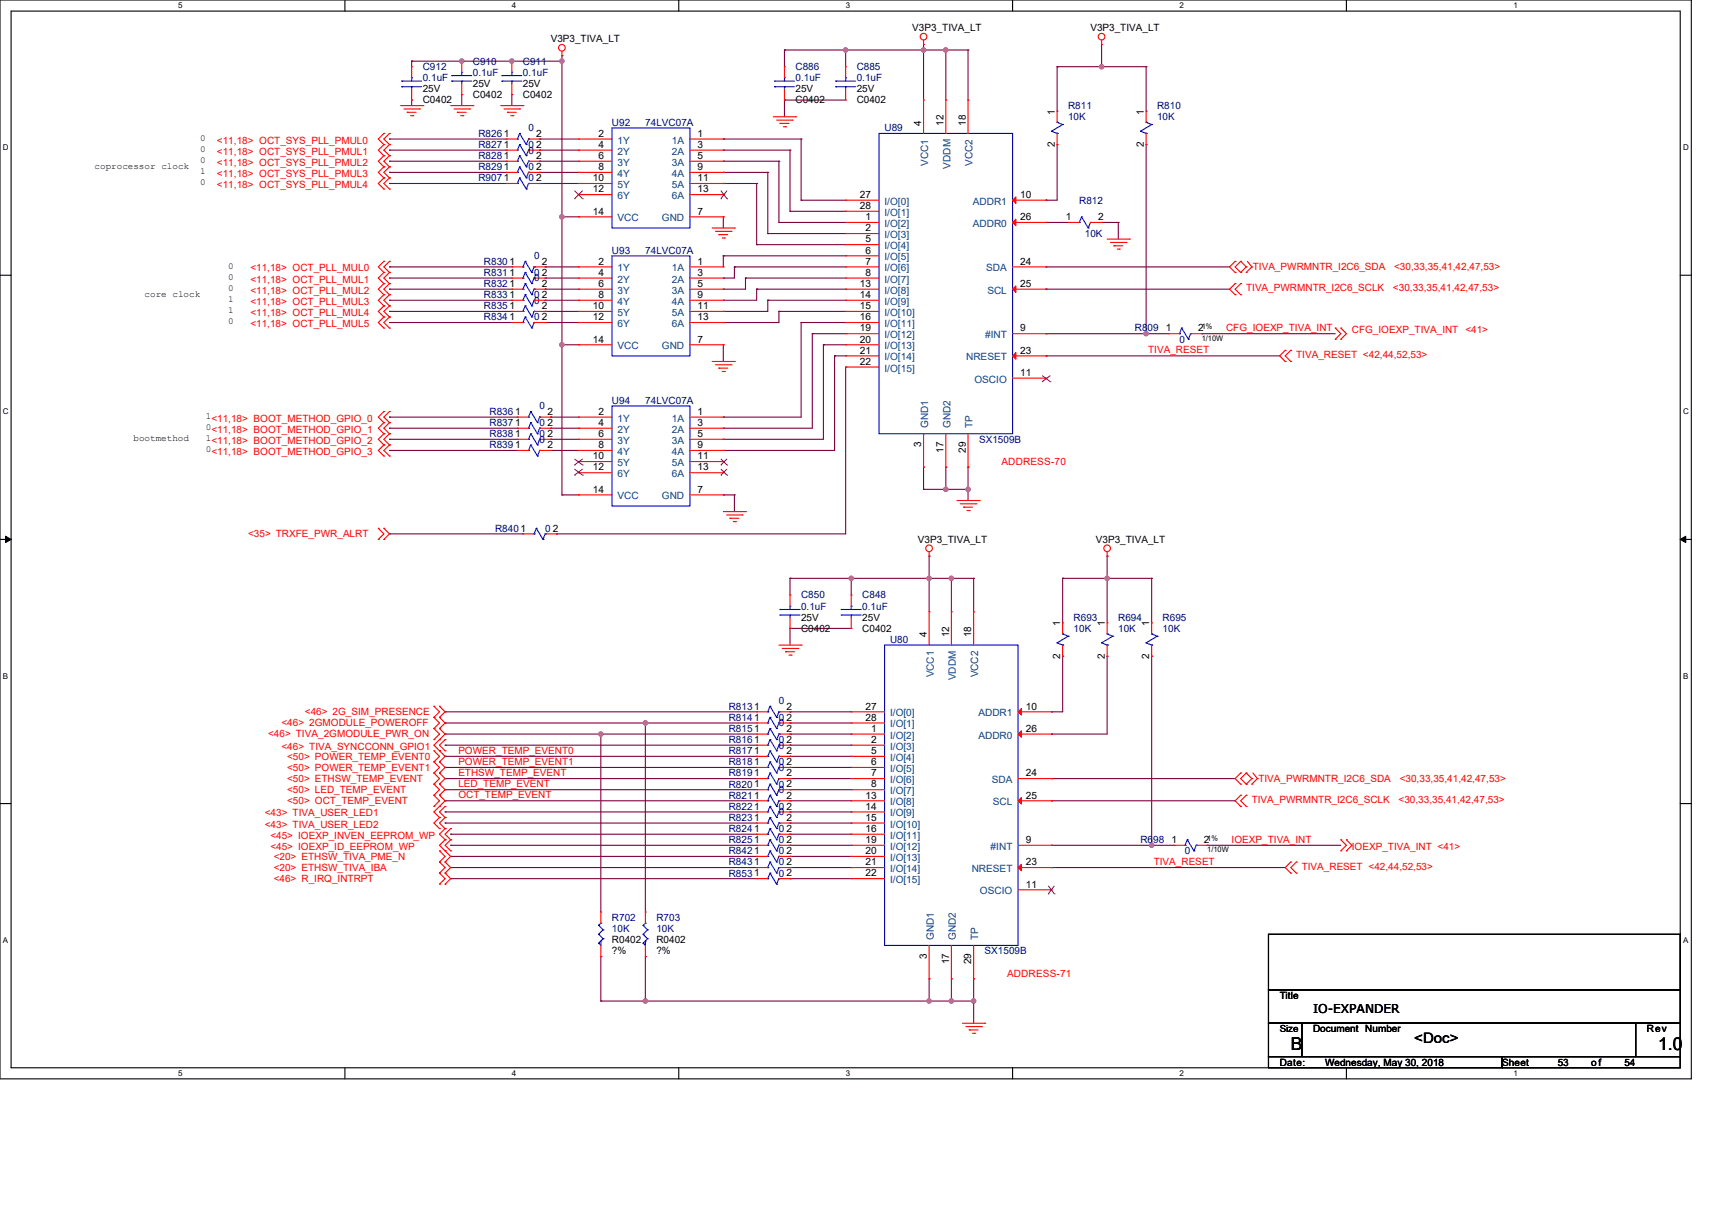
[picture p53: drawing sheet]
<svg xmlns="http://www.w3.org/2000/svg" width="297mm" height="210mm" viewBox="0 0 297 210" stroke-linecap="round" stroke-linejoin="round" font-family="sans-serif">
<defs><g id="words">
<g font-size="3.1">
<text x="223.9" y="182.3">B</text>
<text x="287.6" y="182.3">1.0</text>
</g>
<text font-size="2.5" x="245.3" y="181">&lt;Doc&gt;</text>
<text font-size="2.1" x="227.8" y="175.9">IO-EXPANDER</text>
<g font-size="1.8">
<text x="159.8" y="21.8" transform="rotate(-90 159.8 21.8)">4</text>
<text x="163.7" y="21.8" transform="rotate(-90 163.7 21.8)">12</text>
<text x="167.5" y="21.8" transform="rotate(-90 167.5 21.8)">18</text>
<text x="183" y="19.9" transform="rotate(-90 183 19.9)">1</text>
<text x="198.4" y="19.9" transform="rotate(-90 198.4 19.9)">1</text>
<text x="183" y="25.5" transform="rotate(-90 183 25.5)">2</text>
<text x="198.4" y="25.5" transform="rotate(-90 198.4 25.5)">2</text>
<text x="159.8" y="77.6" transform="rotate(-90 159.8 77.6)">3</text>
<text x="163.7" y="78.6" transform="rotate(-90 163.7 78.6)">17</text>
<text x="167.5" y="78.6" transform="rotate(-90 167.5 78.6)">29</text>
<text x="160.8" y="110.6" transform="rotate(-90 160.8 110.6)">4</text>
<text x="164.6" y="110.6" transform="rotate(-90 164.6 110.6)">12</text>
<text x="168.5" y="110.6" transform="rotate(-90 168.5 110.6)">18</text>
<text x="183.9" y="108.7" transform="rotate(-90 183.9 108.7)">1</text>
<text x="191.7" y="108.7" transform="rotate(-90 191.7 108.7)">1</text>
<text x="199.4" y="108.7" transform="rotate(-90 199.4 108.7)">1</text>
<text x="183.9" y="114.3" transform="rotate(-90 183.9 114.3)">2</text>
<text x="191.7" y="114.3" transform="rotate(-90 191.7 114.3)">2</text>
<text x="199.4" y="114.3" transform="rotate(-90 199.4 114.3)">2</text>
<text x="160.8" y="166.4" transform="rotate(-90 160.8 166.4)">3</text>
<text x="164.6" y="167.4" transform="rotate(-90 164.6 167.4)">17</text>
<text x="168.5" y="167.4" transform="rotate(-90 168.5 167.4)">29</text>
</g>
<g font-size="1.8" fill="#004080">
<text x="161" y="28.8" transform="rotate(-90 161 28.8)">VCC1</text>
<text x="164.9" y="29.3" transform="rotate(-90 164.9 29.3)">VDDM</text>
<text x="168.7" y="28.8" transform="rotate(-90 168.7 28.8)">VCC2</text>
<text x="161" y="74.3" transform="rotate(-90 161 74.3)">GND1</text>
<text x="164.9" y="74.3" transform="rotate(-90 164.9 74.3)">GND2</text>
<text x="168.7" y="74.3" transform="rotate(-90 168.7 74.3)">TP</text>
<text x="162" y="117.6" transform="rotate(-90 162 117.6)">VCC1</text>
<text x="165.8" y="118.1" transform="rotate(-90 165.8 118.1)">VDDM</text>
<text x="169.7" y="117.6" transform="rotate(-90 169.7 117.6)">VCC2</text>
<text x="162" y="163.1" transform="rotate(-90 162 163.1)">GND1</text>
<text x="165.8" y="163.1" transform="rotate(-90 165.8 163.1)">GND2</text>
<text x="169.7" y="163.1" transform="rotate(-90 169.7 163.1)">TP</text>
</g>
<g font-size="1.7">
<text x="158.3" y="5.4">V3P3_TIVA_LT</text>
<text x="189.2" y="5.4">V3P3_TIVA_LT</text>
<text x="95.5" y="7.3">V3P3_TIVA_LT</text>
<text x="73.3" y="16">25V</text>
<text x="73.3" y="18">C0402</text>
<text x="82" y="15.1">25V</text>
<text x="82" y="17">C0402</text>
<text x="90.7" y="15.1">25V</text>
<text x="90.7" y="17">C0402</text>
<text x="138" y="16">25V</text>
<text x="138" y="18">C0402</text>
<text x="148.6" y="16">25V</text>
<text x="148.6" y="18">C0402</text>
<text x="93" y="23.7">2</text>
<text x="103.8" y="23.7">2</text>
<text x="121" y="23.7">1</text>
<text x="93" y="25.7">2</text>
<text x="93" y="27.6">2</text>
<text x="93" y="29.5">2</text>
<text x="103.8" y="25.7">4</text>
<text x="103.8" y="27.6">6</text>
<text x="103.8" y="29.5">8</text>
<text x="121" y="25.7">3</text>
<text x="121" y="27.6">5</text>
<text x="121" y="29.5">9</text>
<text x="93" y="31.5">2</text>
<text x="102.9" y="31.5">10</text>
<text x="102.9" y="33.4">12</text>
<text x="121" y="31.5">11</text>
<text x="121" y="33.4">13</text>
<text x="149.2" y="34.4">27</text>
<text x="177" y="34.4">10</text>
<text x="102.9" y="37.2">14</text>
<text x="121" y="37.2">7</text>
<text x="149.2" y="36.3">28</text>
<text x="150.2" y="38.2">1</text>
<text x="150.2" y="40.1">2</text>
<text x="177" y="38.2">26</text>
<text x="184.9" y="38.2">1</text>
<text x="190.5" y="38.2">2</text>
<text x="94" y="45.9">2</text>
<text x="94" y="47.9">2</text>
<text x="103.8" y="45.9">2</text>
<text x="103.8" y="47.9">4</text>
<text x="121" y="45.9">1</text>
<text x="121" y="47.9">3</text>
<text x="150.2" y="42.1">5</text>
<text x="150.2" y="44">6</text>
<text x="150.2" y="45.9">7</text>
<text x="150.2" y="47.9">8</text>
<text x="177" y="45.9">24</text>
<text x="94" y="53.7">2</text>
<text x="94" y="49.8">2</text>
<text x="94" y="51.7">2</text>
<text x="102.9" y="53.7">10</text>
<text x="103.8" y="49.8">6</text>
<text x="103.8" y="51.7">8</text>
<text x="121" y="49.8">5</text>
<text x="121" y="51.7">9</text>
<text x="121" y="53.7">11</text>
<text x="149.2" y="49.8">13</text>
<text x="149.2" y="51.7">14</text>
<text x="149.2" y="53.7">15</text>
<text x="177" y="49.8">25</text>
<text x="94" y="55.6">2</text>
<text x="102.9" y="55.6">12</text>
<text x="102.9" y="59.4">14</text>
<text x="121" y="59.4">7</text>
<text x="121" y="55.6">13</text>
<text x="149.2" y="55.6">16</text>
<text x="149.2" y="57.5">19</text>
<text x="149.2" y="59.4">20</text>
<text x="177" y="57.5">9</text>
<text x="202.3" y="57.5">1</text>
<text x="207.9" y="57.5">2</text>
<text x="149.2" y="61.4">21</text>
<text x="149.2" y="63.3">22</text>
<text x="177" y="65.2">11</text>
<text x="177" y="61.4">23</text>
<text x="89.4" y="72">1</text>
<text x="95" y="72">2</text>
<text x="103.8" y="72">2</text>
<text x="121" y="72">1</text>
<text x="89.4" y="73.9">1</text>
<text x="89.4" y="75.9">1</text>
<text x="89.4" y="77.8">1</text>
<text x="95" y="73.9">2</text>
<text x="95" y="75.9">2</text>
<text x="95" y="77.8">2</text>
<text x="103.8" y="73.9">4</text>
<text x="103.8" y="75.9">6</text>
<text x="103.8" y="77.8">8</text>
<text x="121" y="73.9">3</text>
<text x="121" y="75.9">5</text>
<text x="121" y="77.8">9</text>
<text x="102.9" y="79.7">10</text>
<text x="102.9" y="81.7">12</text>
<text x="121" y="79.7">11</text>
<text x="121" y="81.7">13</text>
<text x="102.9" y="85.5">14</text>
<text x="121" y="85.5">7</text>
<text x="90.3" y="92.3">1</text>
<text x="95.9" y="92.3">2</text>
<text x="159.2" y="94.2">V3P3_TIVA_LT</text>
<text x="190.1" y="94.2">V3P3_TIVA_LT</text>
<text x="139" y="107.7">25V</text>
<text x="149.6" y="107.7">25V</text>
<text x="139" y="109.7">C0402</text>
<text x="149.6" y="109.7">C0402</text>
<text x="136.5" y="123.1">2</text>
<text x="136.5" y="125.1">2</text>
<text x="150.1" y="123.1">27</text>
<text x="150.1" y="125.1">28</text>
<text x="178" y="123.1">10</text>
<text x="136.5" y="127">2</text>
<text x="136.5" y="128.9">2</text>
<text x="136.5" y="130.9">2</text>
<text x="151.1" y="127">1</text>
<text x="151.1" y="128.9">2</text>
<text x="151.1" y="130.9">5</text>
<text x="178" y="127">26</text>
<text x="136.5" y="132.8">2</text>
<text x="136.5" y="134.7">2</text>
<text x="136.5" y="136.7">2</text>
<text x="151.1" y="132.8">6</text>
<text x="151.1" y="134.7">7</text>
<text x="151.1" y="136.7">8</text>
<text x="178" y="134.7">24</text>
<text x="136.5" y="138.6">2</text>
<text x="136.5" y="140.5">2</text>
<text x="136.5" y="142.5">2</text>
<text x="150.1" y="138.6">13</text>
<text x="150.1" y="140.5">14</text>
<text x="150.1" y="142.5">15</text>
<text x="178" y="138.6">25</text>
<text x="136.5" y="148.2">2</text>
<text x="136.5" y="144.4">2</text>
<text x="136.5" y="146.3">2</text>
<text x="150.1" y="144.4">16</text>
<text x="150.1" y="146.3">19</text>
<text x="150.1" y="148.2">20</text>
<text x="178" y="146.3">9</text>
<text x="203.2" y="146.3">1</text>
<text x="208.9" y="146.3">2</text>
<text x="136.5" y="150.2">2</text>
<text x="136.5" y="152.1">2</text>
<text x="150.1" y="150.2">21</text>
<text x="150.1" y="152.1">22</text>
<text x="178" y="154">11</text>
<text x="178" y="150.2">23</text>
<text x="106.2" y="163.7">R0402</text>
<text x="106.2" y="165.6">?%</text>
<text x="113.9" y="163.7">R0402</text>
<text x="113.9" y="165.6">?%</text>
<text x="222" y="173.4">Title</text>
<text x="222" y="179.1">Size</text>
<text x="227.8" y="179.1">Document Number</text>
<text x="285.7" y="179.1">Rev</text>
<text x="222" y="184.9">Date:</text>
<text x="229.9" y="184.9">Wednesday, May 30, 2018</text>
<text x="260.6" y="184.9">Sheet</text>
<text x="270.2" y="184.9">53</text>
<text x="276" y="184.9">of</text>
<text x="281.8" y="184.9">54</text>
</g>
<g font-size="1.7" fill="#000080">
<text x="82" y="11.2">C910</text>
<text x="90.7" y="11.2">C911</text>
<text x="73.3" y="12.2">C912</text>
<text x="73.3" y="14.1">0.1uF</text>
<text x="82" y="13.1">0.1uF</text>
<text x="90.7" y="13.1">0.1uF</text>
<text x="138" y="12.2">C886</text>
<text x="138" y="14.1">0.1uF</text>
<text x="148.6" y="12.2">C885</text>
<text x="148.6" y="14.1">0.1uF</text>
<text x="83" y="23.7">R8261</text>
<text x="91.7" y="22.8">0</text>
<text x="106.2" y="21.8">U92</text>
<text x="112" y="21.8">74LVC07A</text>
<text x="153.4" y="22.8">U89</text>
<text x="185.3" y="18.9">R811</text>
<text x="185.3" y="20.9">10K</text>
<text x="200.7" y="18.9">R810</text>
<text x="200.7" y="20.9">10K</text>
<text x="83" y="25.7">R8271</text>
<text x="83" y="27.6">R8281</text>
<text x="83" y="29.5">R8291</text>
<text x="91.7" y="25.7">0</text>
<text x="91.7" y="26.6">0</text>
<text x="91.7" y="29.5">0</text>
<text x="83" y="31.5">R9071</text>
<text x="91.7" y="31.5">0</text>
<text x="187.2" y="35.3">R812</text>
<text x="188.2" y="41.1">10K</text>
<text x="84" y="46">R8301</text>
<text x="84" y="47.9">R8311</text>
<text x="92.6" y="45">0</text>
<text x="92.6" y="47.9">0</text>
<text x="106.2" y="44">U93</text>
<text x="112" y="44">74LVC07A</text>
<text x="84" y="53.7">R8351</text>
<text x="84" y="49.8">R8321</text>
<text x="84" y="51.7">R8331</text>
<text x="92.6" y="52.7">0</text>
<text x="92.6" y="48.8">0</text>
<text x="92.6" y="51.7">0</text>
<text x="84" y="55.6">R8341</text>
<text x="92.6" y="55.6">0</text>
<text x="196.9" y="57.5">R809</text>
<text x="204.6" y="59.5">0</text>
<text x="93.6" y="71">0</text>
<text x="106.2" y="70.1">U94</text>
<text x="112" y="70.1">74LVC07A</text>
<text x="84.9" y="72">R836</text>
<text x="84.9" y="73.9">R837</text>
<text x="84.9" y="75.9">R838</text>
<text x="84.9" y="77.8">R839</text>
<text x="93.6" y="73.9">0</text>
<text x="93.6" y="75.9">0</text>
<text x="93.6" y="76.8">0</text>
<text x="169.9" y="76.8">SX1509B</text>
<text x="85.9" y="92.3">R840</text>
<text x="94.6" y="92.3">0</text>
<text x="139" y="103.9">C850</text>
<text x="139" y="105.8">0.1uF</text>
<text x="149.6" y="103.9">C848</text>
<text x="149.6" y="105.8">0.1uF</text>
<text x="186.3" y="107.7">R693</text>
<text x="194" y="107.7">R694</text>
<text x="201.7" y="107.7">R695</text>
<text x="154.4" y="111.6">U80</text>
<text x="186.3" y="109.7">10K</text>
<text x="194" y="109.7">10K</text>
<text x="201.7" y="109.7">10K</text>
<text x="126.4" y="123.2">R8131</text>
<text x="126.4" y="125.1">R8141</text>
<text x="135.1" y="122.2">0</text>
<text x="135.1" y="125.1">0</text>
<text x="126.4" y="127">R8151</text>
<text x="126.4" y="129">R8161</text>
<text x="126.4" y="130.9">R8171</text>
<text x="135.1" y="126.1">0</text>
<text x="135.1" y="129">0</text>
<text x="135.1" y="129.9">0</text>
<text x="126.4" y="132.8">R8181</text>
<text x="126.4" y="134.7">R8191</text>
<text x="126.4" y="136.7">R8201</text>
<text x="135.1" y="137.6">0</text>
<text x="135.1" y="132.8">0</text>
<text x="135.1" y="133.8">0</text>
<text x="135.1" y="136.7">0</text>
<text x="126.4" y="138.6">R8211</text>
<text x="126.4" y="140.5">R8221</text>
<text x="126.4" y="142.5">R8231</text>
<text x="135.1" y="140.5">0</text>
<text x="135.1" y="141.5">0</text>
<text x="126.4" y="148.3">R8421</text>
<text x="126.4" y="144.4">R8241</text>
<text x="126.4" y="146.3">R8251</text>
<text x="135.1" y="148.3">0</text>
<text x="135.1" y="144.4">0</text>
<text x="135.1" y="146.3">0</text>
<text x="197.8" y="146.3">R698</text>
<text x="205.6" y="148.3">0</text>
<text x="126.4" y="150.2">R8431</text>
<text x="126.4" y="152.1">R8531</text>
<text x="135.1" y="150.2">0</text>
<text x="135.1" y="152.1">0</text>
<text x="106.2" y="159.8">R702</text>
<text x="106.2" y="161.8">10K</text>
<text x="113.9" y="159.8">R703</text>
<text x="113.9" y="161.8">10K</text>
<text x="170.8" y="165.6">SX1509B</text>
</g>
<g font-size="1.7" fill="#f00">
<text x="37.6" y="24.9">&lt;11,18&gt; OCT_SYS_PLL_PMUL0</text>
<text x="37.6" y="26.8">&lt;11,18&gt; OCT_SYS_PLL_PMUL1</text>
<text x="37.6" y="28.8">&lt;11,18&gt; OCT_SYS_PLL_PMUL2</text>
<text x="37.6" y="30.7">&lt;11,18&gt; OCT_SYS_PLL_PMUL3</text>
<text x="37.6" y="32.6">&lt;11,18&gt; OCT_SYS_PLL_PMUL4</text>
<text x="43.4" y="47.1">&lt;11,18&gt; OCT_PLL_MUL0</text>
<text x="217.3" y="46.9">TIVA_PWRMNTR_I2C6_SDA</text>
<text x="241.8" y="46.9">&lt;30,33,35,41,42,47,53&gt;</text>
<text x="43.4" y="49">&lt;11,18&gt; OCT_PLL_MUL1</text>
<text x="43.4" y="51">&lt;11,18&gt; OCT_PLL_MUL2</text>
<text x="43.4" y="52.9">&lt;11,18&gt; OCT_PLL_MUL3</text>
<text x="216.2" y="50.6">TIVA_PWRMNTR_I2C6_SCLK</text>
<text x="241.7" y="50.6">&lt;30,33,35,41,42,47,53&gt;</text>
<text x="43.4" y="54.8">&lt;11,18&gt; OCT_PLL_MUL4</text>
<text x="43.4" y="56.8">&lt;11,18&gt; OCT_PLL_MUL5</text>
<text x="212.7" y="57.4">CFG_IOEXP_TIVA_INT</text>
<text x="234.5" y="57.7">CFG_IOEXP_TIVA_INT &lt;41&gt;</text>
<text x="199.2" y="61.3">TIVA_RESET</text>
<text x="224.9" y="62.2">TIVA_RESET &lt;42,44,52,53&gt;</text>
<text x="36.7" y="73.2">&lt;11,18&gt; BOOT_METHOD_GPIO_0</text>
<text x="36.7" y="75.1">&lt;11,18&gt; BOOT_METHOD_GPIO_1</text>
<text x="36.7" y="77">&lt;11,18&gt; BOOT_METHOD_GPIO_2</text>
<text x="36.7" y="79">&lt;11,18&gt; BOOT_METHOD_GPIO_3</text>
<text x="173.7" y="80.7">ADDRESS-70</text>
<text x="43" y="93.3">&lt;35&gt; TRXFE_PWR_ALRT</text>
<text x="52.9" y="124.1">&lt;46&gt; 2G_SIM_PRESENCE</text>
<text x="46.5" y="128">&lt;46&gt; TIVA_2GMODULE_PWR_ON</text>
<text x="48.8" y="126.1">&lt;46&gt; 2GMODULE_POWEROFF</text>
<text x="48.8" y="130.1">&lt;46&gt; TIVA_SYNCCONN_GPIO1</text>
<text x="49.8" y="131.9">&lt;50&gt; POWER_TEMP_EVENT0</text>
<text x="79.5" y="130.8">POWER_TEMP_EVENT0</text>
<text x="49.8" y="133.8">&lt;50&gt; POWER_TEMP_EVENT1</text>
<text x="49.8" y="135.7">&lt;50&gt; ETHSW_TEMP_EVENT</text>
<text x="49.8" y="137.6">&lt;50&gt; LED_TEMP_EVENT</text>
<text x="79.5" y="132.7">POWER_TEMP_EVENT1</text>
<text x="79.5" y="134.6">ETHSW_TEMP_EVENT</text>
<text x="79.5" y="136.6">LED_TEMP_EVENT</text>
<text x="218.3" y="135.7">TIVA_PWRMNTR_I2C6_SDA</text>
<text x="242.8" y="135.7">&lt;30,33,35,41,42,47,53&gt;</text>
<text x="45.9" y="141.7">&lt;43&gt; TIVA_USER_LED1</text>
<text x="45.9" y="143.6">&lt;43&gt; TIVA_USER_LED2</text>
<text x="49.8" y="139.6">&lt;50&gt; OCT_TEMP_EVENT</text>
<text x="79.5" y="138.5">OCT_TEMP_EVENT</text>
<text x="217.2" y="139.4">TIVA_PWRMNTR_I2C6_SCLK</text>
<text x="242.6" y="139.4">&lt;30,33,35,41,42,47,53&gt;</text>
<text x="46.9" y="145.6">&lt;45&gt; IOEXP_INVEN_EEPROM_WP</text>
<text x="46.9" y="147.5">&lt;45&gt; IOEXP_ID_EEPROM_WP</text>
<text x="47.5" y="149.2">&lt;20&gt; ETHSW_TIVA_PME_N</text>
<text x="213.7" y="146.2">IOEXP_TIVA_INT</text>
<text x="234.5" y="147.5">IOEXP_TIVA_INT &lt;41&gt;</text>
<text x="47.5" y="151.2">&lt;20&gt; ETHSW_TIVA_IBA</text>
<text x="47.5" y="153.1">&lt;46&gt; R_IRQ_INTRPT</text>
<text x="200.2" y="150.1">TIVA_RESET</text>
<text x="225.8" y="151">TIVA_RESET &lt;42,44,52,53&gt;</text>
<text x="174.7" y="169.5">ADDRESS-71</text>
</g>
<g font-size="1.7" fill="#004080">
<text x="107.1" y="24.9">1Y</text>
<text x="107.1" y="26.8">2Y</text>
<text x="107.1" y="28.8">3Y</text>
<text x="116.6" y="24.9">1A</text>
<text x="116.6" y="26.8">2A</text>
<text x="116.6" y="28.8">3A</text>
<text x="107.1" y="30.7">4Y</text>
<text x="107.1" y="32.6">5Y</text>
<text x="107.1" y="34.6">6Y</text>
<text x="116.6" y="30.7">4A</text>
<text x="116.6" y="32.6">5A</text>
<text x="116.6" y="34.6">6A</text>
<text x="153.4" y="35.5">I/O[0]</text>
<text x="168.8" y="35.5">ADDR1</text>
<text x="107.1" y="38.4">VCC</text>
<text x="114.8" y="38.4">GND</text>
<text x="153.4" y="39.4">I/O[2]</text>
<text x="153.4" y="41.3">I/O[3]</text>
<text x="153.4" y="37.5">I/O[1]</text>
<text x="168.8" y="39.4">ADDR0</text>
<text x="107.1" y="47.1">1Y</text>
<text x="116.6" y="47.1">1A</text>
<text x="153.4" y="43.2">I/O[4]</text>
<text x="153.4" y="45.2">I/O[5]</text>
<text x="153.4" y="47.1">I/O[6]</text>
<text x="171.1" y="47.1">SDA</text>
<text x="107.1" y="49">2Y</text>
<text x="107.1" y="51">3Y</text>
<text x="107.1" y="52.9">4Y</text>
<text x="116.6" y="49">2A</text>
<text x="116.6" y="51">3A</text>
<text x="116.6" y="52.9">4A</text>
<text x="153.4" y="49">I/O[7]</text>
<text x="153.4" y="51">I/O[8]</text>
<text x="153.4" y="52.9">I/O[9]</text>
<text x="171.3" y="51">SCL</text>
<text x="107.1" y="54.8">5Y</text>
<text x="107.1" y="56.8">6Y</text>
<text x="116.6" y="54.8">5A</text>
<text x="116.6" y="56.8">6A</text>
<text x="153.4" y="54.8">I/O[10]</text>
<text x="153.4" y="56.8">I/O[11]</text>
<text x="153.4" y="58.7">I/O[12]</text>
<text x="170.9" y="58.7">#INT</text>
<text x="107.1" y="60.6">VCC</text>
<text x="114.8" y="60.6">GND</text>
<text x="153.4" y="60.6">I/O[13]</text>
<text x="153.4" y="62.5">I/O[14]</text>
<text x="153.4" y="64.5">I/O[15]</text>
<text x="167.6" y="62.5">NRESET</text>
<text x="169" y="66.4">OSCIO</text>
<text x="107.1" y="73.2">1Y</text>
<text x="107.1" y="75.1">2Y</text>
<text x="107.1" y="77">3Y</text>
<text x="116.6" y="73.2">1A</text>
<text x="116.6" y="75.1">2A</text>
<text x="116.6" y="77">3A</text>
<text x="107.1" y="79">4Y</text>
<text x="107.1" y="80.9">5Y</text>
<text x="107.1" y="82.8">6Y</text>
<text x="116.6" y="79">4A</text>
<text x="116.6" y="80.9">5A</text>
<text x="116.6" y="82.8">6A</text>
<text x="107.1" y="86.7">VCC</text>
<text x="114.8" y="86.7">GND</text>
<text x="154.4" y="124.3">I/O[0]</text>
<text x="169.7" y="124.3">ADDR1</text>
<text x="154.4" y="128.2">I/O[2]</text>
<text x="154.4" y="130.1">I/O[3]</text>
<text x="154.4" y="126.3">I/O[1]</text>
<text x="169.7" y="128.2">ADDR0</text>
<text x="154.4" y="132">I/O[4]</text>
<text x="154.4" y="134">I/O[5]</text>
<text x="154.4" y="135.9">I/O[6]</text>
<text x="154.4" y="137.8">I/O[7]</text>
<text x="172.1" y="135.9">SDA</text>
<text x="154.4" y="139.8">I/O[8]</text>
<text x="154.4" y="141.7">I/O[9]</text>
<text x="154.4" y="143.6">I/O[10]</text>
<text x="172.3" y="139.8">SCL</text>
<text x="154.4" y="145.6">I/O[11]</text>
<text x="154.4" y="147.5">I/O[12]</text>
<text x="154.4" y="149.4">I/O[13]</text>
<text x="171.9" y="147.5">#INT</text>
<text x="154.4" y="151.4">I/O[14]</text>
<text x="154.4" y="153.3">I/O[15]</text>
<text x="168.6" y="151.4">NRESET</text>
<text x="170" y="155.2">OSCIO</text>
</g>
<g font-size="1.6">
<text x="16.4" y="29.3">coprocessor clock</text>
<text x="34.7" y="24.4">0</text>
<text x="34.7" y="26.4">0</text>
<text x="34.7" y="28.3">0</text>
<text x="34.7" y="32.2">0</text>
<text x="34.7" y="30.2">1</text>
<text x="39.6" y="46.6">0</text>
<text x="25.1" y="51.5">core clock</text>
<text x="39.6" y="52.4">1</text>
<text x="39.6" y="50.5">0</text>
<text x="39.6" y="48.6">0</text>
<text x="39.6" y="56.3">0</text>
<text x="39.6" y="54.4">1</text>
<text x="23.2" y="76.6">bootmethod</text>
<text x="35.7" y="76.6">1</text>
<text x="35.7" y="74.6">0</text>
<text x="35.7" y="72.7">1</text>
<text x="35.7" y="78.5">0</text>
</g>
<g font-size="1.4">
<text x="30.9" y="1.4">5</text>
<text x="88.8" y="1.4">4</text>
<text x="146.7" y="1.4">3</text>
<text x="204.6" y="1.4">2</text>
<text x="262.6" y="1.4">1</text>
<text x=".5" y="26.1">D</text>
<text x="292" y="26.1">D</text>
<text x=".5" y="71.9">C</text>
<text x="292" y="71.9">C</text>
<text x=".5" y="117.8">B</text>
<text x="292" y="117.8">B</text>
<text x=".5" y="163.6">A</text>
<text x="292" y="163.6">A</text>
<text x="30.9" y="186.7">5</text>
<text x="88.8" y="186.7">4</text>
<text x="146.7" y="186.7">3</text>
<text x="204.6" y="186.7">2</text>
<text x="262.6" y="186.7">1</text>
</g>
<g font-size="1.3">
<text x="208.5" y="57.2">1%</text>
<text x="208.5" y="59.1">1/10W</text>
<text x="209.4" y="146">1%</text>
<text x="209.4" y="147.9">1/10W</text>
</g>
</g></defs>
<path d="M0 0h293.4v187.2h-293.4zM1.9 1.9h289.6v183.4h-289.6z" fill="none" stroke="#000" stroke-width=".19"/>
<g fill="#fff">
<path d="M30.9 .2h.7v1.5h-.7z"/>
<path d="M30.9 185.5h.7v1.5h-.7z"/>
</g>
<path d="M59.8 0v1.9M59.8 185.3v1.9" fill="none" stroke="#000" stroke-width=".19"/>
<g fill="#fff">
<path d="M88.8 .2h.8v1.5h-.8z"/>
<path d="M88.8 185.5h.8v1.5h-.8z"/>
</g>
<path d="M117.8 0v1.9M117.8 185.3v1.9" fill="none" stroke="#000" stroke-width=".19"/>
<g fill="#fff">
<path d="M146.7 .2h.8v1.5h-.8z"/>
<path d="M146.7 185.5h.8v1.5h-.8z"/>
</g>
<path d="M175.7 0v1.9M175.7 185.3v1.9" fill="none" stroke="#000" stroke-width=".19"/>
<g fill="#fff">
<path d="M204.6 .2h.8v1.5h-.8z"/>
<path d="M204.6 185.5h.8v1.5h-.8z"/>
</g>
<path d="M233.6 0v1.9M233.6 185.3v1.9" fill="none" stroke="#000" stroke-width=".19"/>
<g fill="#fff">
<path d="M262.5 .2h.8v1.5h-.8z"/>
<path d="M262.5 185.5h.8v1.5h-.8z"/>
<path d="M.5 24.8h1v1.6h-1z"/>
<path d="M292 24.8h1v1.6h-1z"/>
<path d="M.5 70.7h1v1.5h-1z"/>
<path d="M292 70.7h1v1.5h-1z"/>
</g>
<path d="M0 47.8h1.9M291.5 47.8h1.9" fill="none" stroke="#000" stroke-width=".19"/>
<g fill="#fff">
<path d="M.5 116.5h.9v1.6h-.9z"/>
<path d="M292 116.5h.9v1.6h-.9z"/>
</g>
<path d="M0 93.6h1.9M291.5 93.6h1.9" fill="none" stroke="#000" stroke-width=".19"/>
<path d="M1 93.1l.9 .5-.9 .6zM291.5 93.6l.9-.5v1.1z" fill="#000" stroke="#000" stroke-width=".17"/>
<g fill="#fff">
<path d="M.5 162.4h.9v1.5h-.9z"/>
<path d="M292 162.4h.9v1.5h-.9z"/>
</g>
<path d="M0 139.5h1.9M291.5 139.5h1.9M220.1 162.1h71.4v9.7h-71.4zM220.1 171.8h71.4v5.8h-71.4zM220.1 177.6h5.7v5.8h-5.7zM225.8 177.6h58v5.8h-58zM283.8 177.6h7.7v5.8h-7.7zM220.1 183.4h40.5v1.9h-40.5zM260.6 183.4h30.9v1.9h-30.9z" fill="none" stroke="#000" stroke-width=".19"/>
<g fill="none" stroke="#800040" stroke-width=".19">
<path d="M71.4 10.6h.1M71.4 17.4h.1M71.4 10.6h26.1M71.4 10.6v1M71.4 17.4v.9M80.1 16.4h.1M80.1 10.6h.1M80.1 16.4v1.9M88.8 16.4h.1M88.8 10.6h.1M88.8 16.4v1.9M97.5 9.7h.1"/>
<path d="M97.5 10.6h.1M97.5 9.7v76.2M136.1 8.7h.1M136.1 17.4h.1M136.1 8.7h31.8M136.1 8.7v2.9M136.1 17.4v2.9M136.1 17.4h10.6M146.7 8.7h.1M146.7 8.7v2.9M160.2 7.7h.1M160.2 8.7h.1"/>
<path d="M160.2 7.7v9.7M164.1 8.7h.1M164.1 8.7v8.7M167.9 8.7h.1M167.9 8.7v8.7M183.4 11.6h.1M183.4 11.6v7.7M183.4 11.6h15.4M191.1 7.7h.1M191.1 11.6h.1M191.1 7.7v3.9M198.8 11.6h.1"/>
<path d="M198.8 11.6v7.7M67.6 26.1h.1M67.6 28h.1M67.6 24.1h.1M67.6 29.9h.1M67.6 31.8h.1M67.6 26.1h20.2M67.6 28h20.2M67.6 24.1h20.2M67.6 29.9h20.2M67.6 31.8h20.2M93.6 24.1h.1"/>
<path d="M93.6 28h.1M93.6 26.1h.1M93.6 29.9h.1M93.6 31.8h.1M93.6 26.1h6.8M93.6 28h6.8M93.6 24.1h6.8M93.6 29.9h6.8M93.6 31.8h6.8M97.5 37.6h.1M97.5 37.6h2.9M125.5 24.1h.1"/>
<path d="M125.5 26.1h.1M125.5 28h.1M125.5 29.9h.1M125.5 37.6h.1M125.5 31.8h.1M125.5 26.1h11.6M125.5 28h9.6M125.5 24.1h13.5M125.5 29.9h7.7M125.5 37.6v2M125.5 31.8h5.8M131.3 31.8h.1"/>
<path d="M131.3 31.8v10.7M133.2 29.9h.1M133.2 29.9v10.6M135.1 28h.1M135.1 38.6h.1M135.1 38.6h11.6M135.1 28v10.6M137.1 26.1h.1M137.1 36.7h.1M137.1 26.1v10.6M137.1 36.7h9.6M139 24.1h.1"/>
<path d="M139 34.7h.1M139 34.7h7.7M139 24.1v10.6M181.5 34.7h.1M181.5 38.6h.1M181.5 38.6h3.8M183.4 25.1h.1M183.4 25.1v9.6h-1.9M191.1 38.6h.1M191.1 38.6h2.9M194 38.6h.1M194 38.6v2.9"/>
<path d="M198.8 25.1h.1M198.8 25.1v32.8M67.6 46.3h.1M67.6 48.3h.1M67.6 50.2h.1M67.6 52.1h.1M67.6 54h.1M67.6 56h.1M67.6 50.2h21.2M67.6 46.3h21.2M67.6 48.3h21.2M67.6 52.1h21.2"/>
<path d="M67.6 54h21.2M67.6 56h21.2M94.6 46.3h.1M94.6 50.2h.1M94.6 56h.1M94.6 48.3h.1M94.6 52.1h.1M94.6 54h.1M94.6 50.2h5.8M94.6 46.3h5.8M94.6 48.3h5.8M94.6 52.1h5.8"/>
<path d="M94.6 54h5.8M94.6 56h5.8M97.5 59.8h.1M97.5 59.8h2.9M125.5 44.4h.1M125.5 59.8h.1M125.5 48.3h.1M125.5 50.2h.1M125.5 52.1h.1M125.5 54h.1M125.5 56h.1M125.5 44.4h21.2"/>
<path d="M125.5 44.4v1.9M125.5 59.8v2.9M127.4 46.3h.1M127.4 46.3h19.3M127.4 46.3v2h-1.9M129.3 48.3h.1M129.3 48.3v1.9h-3.8M129.3 48.3h17.4M131.3 50.2h.1M131.3 42.5h.1M131.3 50.2h15.4M131.3 50.2v1.9h-5.8"/>
<path d="M131.3 42.5h15.4M133.2 40.5h.1M133.2 52.1h.1M133.2 52.1h13.5M133.2 52.1v1.9h-7.7M133.2 40.5h13.5M135.1 54h.1M135.1 54h11.6M135.1 54v2h-9.6M139 56h.1M139 56h7.7M139 56v16.4h-13.5"/>
<path d="M140.9 57.9h.1M140.9 57.9v16.4h-15.4M140.9 57.9h5.8M142.8 59.8h.1M142.8 59.8v16.4h-17.3M142.8 59.8h3.9M181.5 50.2h.1M181.5 46.3h.1M181.5 57.9h.1M181.5 50.2h31.8M181.5 46.3h31.8M181.5 57.9h21.2"/>
<path d="M198.8 57.9h.1M208.5 57.9h.1M208.5 57.9h23.1M67.6 74.3h.1M67.6 76.2h.1M67.6 72.4h.1M67.6 78.2h.1M67.6 74.3h22.2M67.6 76.2h22.2M67.6 72.4h22.2M67.6 78.2h22.2M95.5 72.4h.1"/>
<path d="M95.5 78.2h.1M95.5 76.2h.1M95.5 74.3h.1M95.5 74.3h4.9M95.5 76.2h4.9M95.5 72.4h4.9M95.5 78.2h4.9M125.5 72.4h.1M125.5 74.3h.1M125.5 76.2h.1M125.5 78.2h.1M144.8 61.8h.1"/>
<path d="M144.8 61.8h1.9M144.8 61.8v16.4h-19.3M146.7 63.7h.1M146.7 63.7v29h-50.2M181.5 61.8h.1M181.5 61.8h40.5M67.6 92.7h.1M67.6 92.7h23.1M96.5 92.7h.1M97.5 85.9h.1M97.5 85.9h2.9M125.5 85.9h.1"/>
<path d="M125.5 85.9h1.9M127.4 85.9h.1M127.4 85.9v2.9M160.2 81.1h.1M160.2 84.9h.1M160.2 81.1v3.8M160.2 84.9h7.7M161.2 96.5h.1M161.2 96.5v9.7M164.1 84.9h.1M164.1 81.1h.1M164.1 81.1v3.8"/>
<path d="M167.9 81.1h.1M167.9 84.9h.1M167.9 81.1v5.8M192.1 96.5h.1M192.1 96.5v11.6M137.1 100.4h.1M137.1 109.1h.1M137.1 100.4h31.8M137.1 100.4v2.9M137.1 109.1v2.9M137.1 109.1h10.6M147.7 100.4h.1"/>
<path d="M147.7 100.4v2.9M161.2 100.4h.1M165 100.4h.1M165 100.4v5.8M168.9 100.4h.1M168.9 100.4v5.8M184.4 100.4h.1M184.4 113.9h.1M184.4 100.4h15.4M184.4 100.4v7.7M184.4 113.9v9.6h-2M192.1 100.4h.1"/>
<path d="M192.1 113.9h.1M192.1 113.9v13.5h-9.7M199.8 100.4h.1M199.8 113.9h.1M199.8 100.4v7.7M199.8 113.9v32.8M77.2 125.5h.1M77.2 127.4h.1M77.2 131.3h.1M77.2 133.2h.1M77.2 135.1h.1M77.2 137.1h.1"/>
<path d="M77.2 139h.1M77.2 123.5h.1M77.2 129.3h.1M77.2 123.5h54.1M77.2 127.4h54.1M77.2 139h54.1M77.2 135.1h54.1M77.2 125.5h54.1M77.2 131.3h54.1M77.2 133.2h54.1M77.2 137.1h54.1M77.2 129.3h54.1"/>
<path d="M104.2 127.4h.1M104.2 127.4v30.9M112 125.5h.1M112 125.5v32.8M137.1 123.5h.1M137.1 125.5h.1M137.1 127.4h.1M137.1 129.3h.1M137.1 131.3h.1M137.1 133.2h.1M137.1 135.1h.1M137.1 137.1h.1"/>
<path d="M137.1 139h.1M137.1 123.5h10.6M137.1 127.4h10.6M137.1 139h10.6M137.1 135.1h10.6M137.1 125.5h10.6M137.1 131.3h10.6M137.1 133.2h10.6M137.1 137.1h10.6M137.1 129.3h10.6M182.4 123.5h.1M182.4 127.4h.1"/>
<path d="M182.4 139h.1M182.4 135.1h.1M182.4 139h31.9M182.4 135.1h31.9M77.2 140.9h.1M77.2 142.8h.1M77.2 140.9h54.1M77.2 142.8h54.1M78.2 144.8h.1M78.2 146.7h.1M78.2 148.6h.1M78.2 150.6h.1"/>
<path d="M78.2 152.5h.1M78.2 144.8h53.1M78.2 146.7h53.1M78.2 150.6h53.1M78.2 152.5h53.1M78.2 148.6h53.1M137.1 152.5h.1M137.1 140.9h.1M137.1 142.8h.1M137.1 144.8h.1M137.1 146.7h.1M137.1 148.6h.1"/>
<path d="M137.1 150.6h.1M137.1 144.8h10.6M137.1 146.7h10.6M137.1 150.6h10.6M137.1 152.5h10.6M137.1 140.9h10.6M137.1 142.8h10.6M137.1 148.6h10.6M182.4 150.6h.1M182.4 146.7h.1M182.4 146.7h21.3M182.4 150.6h40.6"/>
<path d="M199.8 146.7h.1M209.4 146.7h.1M209.4 146.7h23.2M104.2 166h.1M104.2 173.7h.1M104.2 173.7h64.7M104.2 166v7.7M112 173.7h.1M112 166h.1M112 166v7.7M161.2 169.9h.1M161.2 173.7h.1"/>
<path d="M161.2 169.9v3.8M165 173.7h.1M165 169.9h.1M165 169.9v3.8M168.9 169.9h.1M168.9 173.7h.1M168.9 169.9v7.7"/>
</g>
<g fill="#f0f" stroke="#f0f" stroke-width=".19">
<circle cx="164.1" cy="8.7" r=".38"/>
<circle cx="167.9" cy="84.9" r=".38"/>
<circle cx="191.1" cy="11.6" r=".38"/>
<circle cx="198.8" cy="57.9" r=".38"/>
<circle cx="164.1" cy="84.9" r=".38"/>
<circle cx="160.2" cy="8.7" r=".38"/>
<circle cx="146.7" cy="8.7" r=".38"/>
<circle cx="165" cy="100.4" r=".38"/>
<circle cx="168.9" cy="173.7" r=".38"/>
<circle cx="192.1" cy="100.4" r=".38"/>
<circle cx="199.8" cy="146.7" r=".38"/>
<circle cx="161.2" cy="173.7" r=".38"/>
<circle cx="112" cy="173.7" r=".38"/>
<circle cx="165" cy="173.7" r=".38"/>
<circle cx="161.2" cy="100.4" r=".38"/>
<circle cx="147.7" cy="100.4" r=".38"/>
<circle cx="112" cy="125.5" r=".38"/>
<circle cx="104.2" cy="127.4" r=".38"/>
<circle cx="80.1" cy="10.6" r=".38"/>
<circle cx="97.5" cy="59.8" r=".38"/>
<circle cx="97.5" cy="37.6" r=".38"/>
<circle cx="88.8" cy="10.6" r=".38"/>
<circle cx="97.5" cy="10.6" r=".38"/>
</g>
<g fill="none" stroke="#f00" stroke-width=".19">
<path d="M69.5 18.3h3.9M70.1 18.9h2.7M70.6 19.5h.1M70.6 19.5h1.6M71.4 11.6h.1M71.4 17.4h.1M71.4 11.6v1.9M71.4 15.4v2M72.8 18.9h.1M73.4 18.3h.1M78.2 18.3h3.8M78.8 18.9h2.7"/>
<path d="M79.3 19.5h.1M79.3 19.5h1.6M80.1 10.6h.1M80.1 16.4h.1M80.1 10.6v1.9M80.1 14.5v1.9M81.5 18.9h.1M82 18.3h.1M86.9 18.3h3.8M87.4 18.9h2.7M88 19.5h.1M88 19.5h1.6"/>
<path d="M88.8 10.6h.1M88.8 16.4h.1M88.8 10.6v1.9M88.8 14.5v1.9M90.1 18.9h.1M90.7 18.3h.1M97.5 9.7h.1M97.5 8.9v.8M136.1 11.6h.1M136.1 17.4h.1M136.1 11.6v1.9M136.1 15.4v2"/>
<path d="M146.7 11.6h.1M146.7 17.4h.1M146.7 11.6v1.9M146.7 15.4v2M160.2 7.7h.1M160.2 17.4h.1M160.2 6.9v.8M160.2 17.4v5.8M164.1 17.4h.1M164.1 17.4v5.8M167.9 17.4h.1M167.9 17.4v5.8"/>
<path d="M183.4 19.3h.1M183.4 19.3v1.9M191.1 7.7h.1M191.1 6.9v.8M198.8 19.3h.1M198.8 19.3v1.9M66.6 23.2h.1M66.6 25.1h.1M66.6 27h.1M66.6 29h.1M66.6 30.9h.1M66.6 32.8h.1"/>
<path d="M66.6 23.2l-1 .9 1 1M66.6 25.1l-1 1 1 .9M66.6 27l-1 1 1 1M66.6 29l-1 .9 1 1M66.6 30.9l-1 .9 1 1M67.6 23.2h.1M67.6 25.1h.1M67.6 27h.1M67.6 29h.1M67.6 30.9h.1M67.6 32.8h.1M67.6 23.2l-1 .9 1 1"/>
<path d="M67.6 25.1l-1 1 1 .9M67.6 27l-1 1 1 1M67.6 29l-1 .9 1 1M67.6 30.9l-1 .9 1 1M71.2 20.1h.4M71.6 20.1h.1M79.9 20.1h.4M80.3 20.1h.1M87.8 24.1h.1M87.8 26.1h.1M87.8 28h.1M87.8 31.8h.1"/>
<path d="M87.8 29.9h.1M87.8 24.1h2M87.8 26.1h2M87.8 28h2M87.8 29.9h2M87.8 31.8h2M88.6 20.1h.4M89 20.1h.1M91.7 24.1h1.9M91.7 26.1h1.9M91.7 28h1.9M91.7 29.9h1.9"/>
<path d="M91.7 31.8h1.9M93.6 24.1h.1M93.6 26.1h.1M93.6 28h.1M93.6 31.8h.1M93.6 29.9h.1M100.4 24.1h.1M100.4 26.1h.1M100.4 28h.1M100.4 29.9h.1M100.4 31.8h.1M100.4 33.8h.1"/>
<path d="M100.4 37.6h.1M100.4 24.1h5.8M100.4 26.1h5.8M100.4 28h5.8M100.4 37.6h5.8M100.4 29.9h5.8M100.4 31.8h5.8M100.4 33.8h5.8M119.7 24.1h5.8M119.7 26.1h5.8M119.7 28h5.8M119.7 37.6h5.8"/>
<path d="M119.7 29.9h5.8M119.7 31.8h5.8M119.7 33.8h5.8M123.5 39.6h3.9M125.5 24.1h.1M125.5 26.1h.1M125.5 28h.1M125.5 37.6h.1M125.5 29.9h.1M125.5 31.8h.1M125.5 33.8h.1M127.4 39.6h.1"/>
<path d="M134.2 20.3h3.8M134.7 20.8h2.7M135.3 21.4h.1M135.3 21.4h1.6M135.9 22h.4M136.3 22h.1M137.4 20.8h.1M138 20.3h.1M146.7 38.6h.1M146.7 34.7h.1M146.7 36.7h.1M146.7 38.6h5.8"/>
<path d="M146.7 34.7h5.8M146.7 36.7h5.8M175.7 38.6h5.8M175.7 34.7h5.8M181.5 34.7h.1M181.5 38.6h.1M183.4 25.1h.1M183.4 23.2v1.9M185.3 38.6h.1M185.3 38.6h1.9M189.2 38.6h1.9M191.1 38.6h.1"/>
<path d="M198.8 25.1h.1M198.8 23.2v1.9M66.6 45.4h.1M66.6 47.3h.1M66.6 49.2h.1M66.6 51.1h.1M66.6 53.1h.1M66.6 55h.1M66.6 56.9h.1M66.6 45.4l-1 .9 1 1M66.6 47.3l-1 1 1 .9M66.6 49.2l-1 1 1 .9"/>
<path d="M66.6 51.1l-1 1 1 1M66.6 53.1l-1 .9 1 1M66.6 55l-1 1 1 .9M67.6 45.4h.1M67.6 47.3h.1M67.6 49.2h.1M67.6 51.1h.1M67.6 53.1h.1M67.6 55h.1M67.6 56.9h.1M67.6 45.4l-1 .9 1 1M67.6 47.3l-1 1 1 .9"/>
<path d="M67.6 49.2l-1 1 1 .9M67.6 51.1l-1 1 1 1M67.6 53.1l-1 .9 1 1M67.6 55l-1 1 1 .9M88.8 56h.1M88.8 54h.1M88.8 46.3h.1M88.8 48.3h.1M88.8 50.2h.1M88.8 52.1h.1M88.8 56h1.9M88.8 54h1.9"/>
<path d="M88.8 46.3h1.9M88.8 48.3h1.9M88.8 50.2h1.9M88.8 52.1h1.9M92.7 56h1.9M92.7 54h1.9M92.7 46.3h1.9M92.7 48.3h1.9M92.7 50.2h1.9M92.7 52.1h1.9M94.6 56h.1M94.6 54h.1"/>
<path d="M94.6 46.3h.1M94.6 48.3h.1M94.6 50.2h.1M94.6 52.1h.1M100.4 46.3h.1M100.4 48.3h.1M100.4 50.2h.1M100.4 52.1h.1M100.4 54h.1M100.4 56h.1M100.4 59.8h.1M100.4 56h5.8"/>
<path d="M100.4 54h5.8M100.4 46.3h5.8M100.4 48.3h5.8M100.4 50.2h5.8M100.4 59.8h5.8M100.4 52.1h5.8M119.7 56h5.8M119.7 54h5.8M119.7 46.3h5.8M119.7 48.3h5.8M119.7 50.2h5.8M119.7 59.8h5.8"/>
<path d="M119.7 52.1h5.8M124.1 40.2h2.7M124.7 40.7h.1M124.7 40.7h1.5M125.3 41.3h.4M125.5 46.3h.1M125.5 48.3h.1M125.5 50.2h.1M125.5 59.8h.1M125.5 52.1h.1M125.5 54h.1M125.5 56h.1"/>
<path d="M125.7 41.3h.1M126.8 40.2h.1M146.7 40.5h.1M146.7 42.5h.1M146.7 44.4h.1M146.7 46.3h.1M146.7 48.3h.1M146.7 50.2h.1M146.7 52.1h.1M146.7 54h.1M146.7 56h.1M146.7 57.9h.1"/>
<path d="M146.7 59.8h.1M146.7 56h5.8M146.7 54h5.8M146.7 46.3h5.8M146.7 48.3h5.8M146.7 50.2h5.8M146.7 59.8h5.8M146.7 52.1h5.8M146.7 40.5h5.8M146.7 42.5h5.8M146.7 44.4h5.8M146.7 57.9h5.8"/>
<path d="M175.7 46.3h5.8M175.7 50.2h5.8M175.7 57.9h5.8M181.5 57.9h.1M181.5 46.3h.1M181.5 50.2h.1M192.1 41.5h3.8M192.6 42.1h2.7M193.2 42.7h.1M193.2 42.7h1.6M193.8 43.2h.4M194.2 43.2h.1"/>
<path d="M195.3 42.1h.1M195.9 41.5h.1M202.7 57.9h.1M202.7 57.9h1.9M206.5 57.9h2M208.5 57.9h.1M214.3 45.4h.1M214.3 47.3h.1M214.3 51.1h.1M214.3 49.2h.1M214.3 45.4l-1 .9 1 1M214.3 49.2l-1 1 1 .9"/>
<path d="M215.2 47.3h.1M215.2 45.4h.1M215.2 49.2h.1M215.2 51.1h.1M215.2 45.4l-.9 .9 .9 1M215.2 45.4l1 .9M215.2 49.2l-.9 1 .9 .9M216.2 46.3h.1M216.2 47.3h.1M216.2 46.3l-1 1M216.4 45.4l.8 .9M217.2 46.3h.1"/>
<path d="M217.2 46.3l-1 1M231.6 56.9h.1M231.6 58.9h.1M231.6 56.9l1 1-1 1M232.6 56.9h.1M232.6 58.9h.1M232.6 56.9l1 1-1 1M66.6 71.4h.1M66.6 73.4h.1M66.6 75.3h.1M66.6 77.2h.1M66.6 79.1h.1"/>
<path d="M66.6 71.4l-1 1 1 1M66.6 73.4l-1 .9 1 1M66.6 75.3l-1 .9 1 1M66.6 77.2l-1 1 1 .9M67.6 71.4h.1M67.6 73.4h.1M67.6 75.3h.1M67.6 77.2h.1M67.6 79.1h.1M67.6 71.4l-1 1 1 1M67.6 73.4l-1 .9 1 1M67.6 75.3l-1 .9 1 1"/>
<path d="M67.6 77.2l-1 1 1 .9M89.8 72.4h.1M89.8 74.3h.1M89.8 76.2h.1M89.8 78.2h.1M89.8 72.4h1.9M89.8 74.3h1.9M89.8 76.2h1.9M89.8 78.2h1.9M93.6 72.4h1.9M93.6 74.3h1.9M93.6 76.2h1.9"/>
<path d="M93.6 78.2h1.9M95.5 72.4h.1M95.5 74.3h.1M95.5 76.2h.1M95.5 78.2h.1M100.4 72.4h.1M100.4 74.3h.1M100.4 76.2h.1M100.4 78.2h.1M100.4 72.4h5.8M100.4 74.3h5.8M100.4 76.2h5.8"/>
<path d="M100.4 78.2h5.8M119.7 72.4h5.8M119.7 74.3h5.8M119.7 76.2h5.8M119.7 78.2h5.8M123.5 62.7h3.9M124.1 63.3h2.7M124.7 63.9h.1M124.7 63.9h1.5M125.3 64.5h.4M125.5 72.4h.1M125.5 74.3h.1"/>
<path d="M125.5 76.2h.1M125.5 78.2h.1M125.7 64.5h.1M126.8 63.3h.1M127.4 62.7h.1M146.7 61.8h.1M146.7 63.7h.1M146.7 61.8h5.8M146.7 63.7h5.8M160.2 75.3v5.8M164.1 75.3v5.8M167.9 75.3v5.8"/>
<path d="M175.7 61.8h5.8M175.7 65.6h5.8M181.5 65.6h.1M181.5 61.8h.1M223 62.7h.1M223 60.8h.1M223 60.8l-1 1 1 .9M223.9 60.8h.1M223.9 62.7h.1M223.9 60.8l-.9 1 .9 .9M65.6 93.6h.1M65.6 91.7h.1"/>
<path d="M65.6 91.7l1 1-1 .9M66.6 91.7h.1M66.6 93.6h.1M66.6 91.7l1 1-1 .9M90.7 92.7h.1M90.7 92.7h2M94.6 92.7h1.9M96.5 92.7h.1M100.4 80.1h.1M100.4 82h.1M100.4 85.9h.1M100.4 85.9h5.8"/>
<path d="M100.4 80.1h5.8M100.4 82h5.8M119.7 85.9h5.8M119.7 80.1h5.8M119.7 82h5.8M125.5 85.9h.1M125.5 80.1h.1M125.5 82h.1M125.5 88.8h3.8M126 89.4h2.8M126.6 89.9h.1M126.6 89.9h1.6"/>
<path d="M127.2 90.5h.4M127.6 90.5h.1M128.8 89.4h.1M129.3 88.8h.1M160.2 81.1h.1M161.2 96.5h.1M161.2 95.7v.8M164.1 81.1h.1M166 86.9h3.9M166.6 87.4h2.7M167.2 88h.1M167.2 88h1.5"/>
<path d="M167.7 88.6h.4M167.9 81.1h.1M168.1 88.6h.1M169.3 87.4h.1M169.9 86.9h.1M192.1 96.5h.1M192.1 95.7v.8M135.1 112h3.9M135.7 112.5h2.7M136.3 113.1h.1M136.3 113.1h1.5M136.9 113.7h.3"/>
<path d="M137.1 103.3h.1M137.1 109.1h.1M137.1 103.3v1.9M137.1 107.1v2M137.2 113.7h.1M138.4 112.5h.1M139 112h.1M147.7 103.3h.1M147.7 109.1h.1M147.7 103.3v1.9M147.7 107.1v2M161.2 106.2h.1"/>
<path d="M161.2 106.2v5.8M165 106.2h.1M165 106.2v5.8M168.9 106.2h.1M168.9 106.2v5.8M184.4 108.1h.1M184.4 113.9h.1M184.4 108.1v1.9M184.4 112v1.9M192.1 108.1h.1M192.1 113.9h.1M192.1 108.1v1.9"/>
<path d="M192.1 112v1.9M199.8 108.1h.1M199.8 113.9h.1M199.8 108.1v1.9M199.8 112v1.9M75.3 132.2h.1M75.3 130.3h.1M75.3 134.2h.1M75.3 136.1h.1M75.3 138h.1M75.3 140h.1M75.3 128.4h.1"/>
<path d="M75.3 126.4h.1M75.3 124.5h.1M75.3 122.6h.1M75.3 130.3l.9 1-.9 .9M75.3 132.2l.9 1-.9 1M75.3 134.2l.9 .9-.9 1M75.3 136.1l.9 1-.9 .9M75.3 138l.9 1-.9 1M75.3 126.4l.9 1-.9 1M75.3 124.5l.9 1-.9 .9M75.3 122.6l.9 .9-.9 1M76.2 130.3h.1"/>
<path d="M76.2 132.2h.1M76.2 134.2h.1M76.2 136.1h.1M76.2 138h.1M76.2 140h.1M76.2 126.4h.1M76.2 128.4h.1M76.2 124.5h.1M76.2 122.6h.1M76.2 130.3l1 1-1 .9M76.2 132.2l1 1-1 1M76.2 134.2l1 .9-1 1"/>
<path d="M76.2 136.1l1 1-1 .9M76.2 138l1 1-1.9 1.9 .9 1M76.2 126.4l1 1-1 1M76.2 124.5l1 1-1 .9M76.2 122.6l1 .9-1 1M76.2 128.4l-.9 .9 .9 1M77.2 128.4h.1M77.2 130.3h.1M77.2 140h.1M77.2 128.4l-1 .9 1 1M77.2 140l-1 .9 1 1M131.3 123.5h.1"/>
<path d="M131.3 127.4h.1M131.3 139h.1M131.3 129.3h.1M131.3 131.3h.1M131.3 133.2h.1M131.3 125.5h.1M131.3 135.1h.1M131.3 137.1h.1M131.3 127.4h1.9M131.3 129.3h1.9M131.3 131.3h1.9M131.3 133.2h1.9"/>
<path d="M131.3 135.1h1.9M131.3 137.1h1.9M131.3 139h1.9M131.3 123.5h1.9M131.3 125.5h1.9M135.1 127.4h2M135.1 129.3h2M135.1 131.3h2M135.1 133.2h2M135.1 135.1h2M135.1 137.1h2M135.1 139h2"/>
<path d="M135.1 123.5h2M135.1 125.5h2M137.1 123.5h.1M137.1 127.4h.1M137.1 139h.1M137.1 129.3h.1M137.1 131.3h.1M137.1 133.2h.1M137.1 125.5h.1M137.1 135.1h.1M137.1 137.1h.1M147.7 127.4h.1"/>
<path d="M147.7 129.3h.1M147.7 131.3h.1M147.7 133.2h.1M147.7 135.1h.1M147.7 137.1h.1M147.7 139h.1M147.7 123.5h.1M147.7 125.5h.1M147.7 127.4h5.8M147.7 129.3h5.8M147.7 131.3h5.8M147.7 133.2h5.8"/>
<path d="M147.7 135.1h5.8M147.7 137.1h5.8M147.7 139h5.8M147.7 123.5h5.8M147.7 125.5h5.8M176.6 127.4h5.8M176.6 135.1h5.8M176.6 139h5.8M176.6 123.5h5.8M182.4 123.5h.1M182.4 135.1h.1M182.4 139h.1"/>
<path d="M182.4 127.4h.1M215.2 134.2h.1M215.2 136.1h.1M215.2 140h.1M215.2 138h.1M215.2 134.2l-.9 .9 .9 1M215.2 138l-.9 1 .9 1M216.2 136.1h.1M216.2 134.2h.1M216.2 138h.1M216.2 140h.1M216.2 134.2l-1 .9 1 1"/>
<path d="M216.2 134.2l1 .9M216.2 138l-1 1 1 1M217.2 135.1h.1M217.2 136.1h.1M217.2 135.1l-1 1M217.4 134.2l.7 .9M218.1 135.1h.1M218.1 135.1l-.9 1M76.2 149.6h.1M76.2 147.7h.1M76.2 151.5h.1M76.2 153.5h.1"/>
<path d="M76.2 141.9h.1M76.2 143.8h.1M76.2 141.9l-.9 .9 .9 1M76.2 147.7l1 .9-1 1M76.2 149.6l1 1-1 .9M76.2 151.5l1 1-1 1M77.2 143.8h.1M77.2 145.7h.1M77.2 147.7h.1M77.2 149.6h.1M77.2 151.5h.1M77.2 153.5h.1"/>
<path d="M77.2 141.9h.1M77.2 143.8l-1 1 1 .9M77.2 145.7l-1 1 1 1M77.2 147.7l1 .9-1 1M77.2 149.6l1 1-1 .9M77.2 151.5l1 1-1 1M77.2 141.9l-1 .9 1 1M78.2 143.8h.1M78.2 145.7h.1M78.2 147.7h.1M78.2 143.8l-1 1 1 .9M78.2 145.7l-1 1 1 1"/>
<path d="M104.2 158.3h.1M104.2 158.3v1.9M112 158.3h.1M112 158.3v1.9M131.3 140.9h.1M131.3 148.6h.1M131.3 142.8h.1M131.3 144.8h.1M131.3 150.6h.1M131.3 152.5h.1M131.3 146.7h.1M131.3 140.9h1.9"/>
<path d="M131.3 142.8h1.9M131.3 144.8h1.9M131.3 146.7h1.9M131.3 148.6h1.9M131.3 150.6h1.9M131.3 152.5h1.9M135.1 140.9h2M135.1 142.8h2M135.1 144.8h2M135.1 146.7h2M135.1 148.6h2M135.1 150.6h2"/>
<path d="M135.1 152.5h2M137.1 140.9h.1M137.1 148.6h.1M137.1 142.8h.1M137.1 144.8h.1M137.1 150.6h.1M137.1 152.5h.1M137.1 146.7h.1M147.7 140.9h.1M147.7 142.8h.1M147.7 144.8h.1M147.7 146.7h.1"/>
<path d="M147.7 148.6h.1M147.7 150.6h.1M147.7 152.5h.1M147.7 140.9h5.8M147.7 142.8h5.8M147.7 144.8h5.8M147.7 146.7h5.8M147.7 148.6h5.8M147.7 150.6h5.8M147.7 152.5h5.8M176.6 146.7h5.8M176.6 150.6h5.8"/>
<path d="M176.6 154.4h5.8M182.4 146.7h.1M182.4 154.4h.1M182.4 150.6h.1M203.7 146.7h.1M203.7 146.7h1.9M207.5 146.7h1.9M209.4 146.7h.1M223.9 151.5h.1M223.9 149.6h.1M223.9 149.6l-.9 1 .9 .9M224.9 149.6h.1"/>
<path d="M224.9 151.5h.1M224.9 149.6l-1 1 1 .9M232.6 145.7h.1M232.6 147.7h.1M232.6 145.7l1 1-1 1M233.6 145.7h.1M233.6 147.7h.1M233.6 145.7l.9 1-.9 1M104.2 166h.1M104.2 164.1v1.9M112 166h.1M112 164.1v1.9"/>
<path d="M161.2 169.9h.1M161.2 164.1v5.8M165 169.9h.1M165 164.1v5.8M167 177.6h3.8M167.6 178.2h2.7M168.1 178.8h.1M168.1 178.8h1.6M168.7 179.3h.4M168.9 169.9h.1M168.9 164.1v5.8M169.1 179.3h.1"/>
<path d="M170.3 178.2h.1M170.8 177.6h.1"/>
<circle cx="97.5" cy="8.3" r=".58"/>
<circle cx="160.2" cy="6.4" r=".57"/>
<circle cx="191.1" cy="6.4" r=".57"/>
<circle cx="161.2" cy="95.2" r=".58"/>
<circle cx="192.1" cy="95.2" r=".57"/>
</g>
<g fill="none" stroke="#00f" stroke-width=".19">
<path d="M69.7 14.1h.1M69.7 15h.1M69.7 14.1h3.5M69.7 15h3.5M71.4 15h.1M71.4 13.5h.1M71.4 13.5v.6M71.4 15v.4M78.4 13.1h.1M78.4 14.1h.1M78.4 14.1h3.4M78.4 13.1h3.4"/>
<path d="M80.1 14.1h.1M80.1 12.5h.1M80.1 12.5v.6M80.1 14.1v.4M87.1 13.1h.1M87.1 14.1h.1M87.1 14.1h3.4M87.1 13.1h3.4M88.8 14.1h.1M88.8 12.5h.1M88.8 12.5v.6M88.8 14.1v.4"/>
<path d="M134.4 14.1h.1M134.4 15h.1M134.4 14.1h3.4M134.4 15h3.4M136.1 15h.1M136.1 13.5h.1M136.1 13.5v.6M136.1 15v.4M145 14.1h.1M145 15h.1M145 14.1h3.4M145 15h3.4"/>
<path d="M146.7 15h.1M146.7 13.5h.1M146.7 13.5v.6M146.7 15v.4M89.8 24.1h.1M89.8 26.1h.1M89.8 28h.1M89.8 31.8h.1M89.8 29.9h.1M90.1 23.2h.1M90.1 25.1h.1M90.1 27h.1"/>
<path d="M90.1 30.9h.1M90.1 29h.1M90.1 23.2l-.3 .9M90.1 23.2l1.2 1.9M90.1 25.1l-.3 1M90.1 25.1l1.2 1.9M90.1 27l-.3 1M90.1 27l1.2 2M90.1 30.9l-.3 .9M90.1 30.9l1.2 1.9M90.1 29l-.3 .9M90.1 29l1.2 1.9"/>
<path d="M91.3 25.1h.1M91.3 27h.1M91.3 29h.1M91.3 32.8h.1M91.3 30.9h.1M91.7 24.1h.1M91.7 26.1h.1M91.7 28h.1M91.7 31.8h.1M91.7 29.9h.1M91.7 24.1l-.4 1M91.7 26.1l-.4 .9"/>
<path d="M91.7 28l-.4 1M91.7 31.8l-.4 1M91.7 29.9l-.4 1M106.2 22.2h13.5v17.4h-13.5zM152.5 23.2h23.2v52.1h-23.2zM182.4 22.8h.1M182.4 22.8l1 .4M183.4 23.2h.1M183.4 21.2h.1M183.4 21.2l1 .4M184.4 21.6h.1M184.4 21.6l-2 1.2"/>
<path d="M187.2 38.6h.1M187.6 37.6h.1M187.6 37.6l-.4 1M187.6 37.6l1.2 2M188.8 39.6h.1M189.2 38.6h.1M189.2 38.6l-.4 1M197.9 22.8h.1M197.9 22.8l.9 .4M198.8 23.2h.1M198.8 21.2h.1M198.8 21.2l1 .4"/>
<path d="M199.8 21.6h.1M199.8 21.6l-1.9 1.2M90.7 56h.1M90.7 54h.1M90.7 46.3h.1M90.7 48.3h.1M90.7 50.2h.1M90.7 52.1h.1M91.1 55h.1M91.1 53.1h.1M91.1 45.4h.1M91.1 47.3h.1"/>
<path d="M91.1 49.2h.1M91.1 51.1h.1M91.1 55l-.4 1M91.1 55l1.2 1.9M91.1 53.1l-.4 .9M91.1 53.1l1.2 1.9M91.1 45.4l-.4 .9M91.1 45.4l1.2 1.9M91.1 47.3l-.4 1M91.1 47.3l1.2 1.9M91.1 49.2l-.4 1M91.1 49.2l1.2 1.9"/>
<path d="M91.1 51.1l-.4 1M91.1 51.1l1.2 2M92.3 56.9h.1M92.3 55h.1M92.3 47.3h.1M92.3 49.2h.1M92.3 51.1h.1M92.3 53.1h.1M92.7 56h.1M92.7 54h.1M92.7 46.3h.1M92.7 48.3h.1"/>
<path d="M92.7 50.2h.1M92.7 52.1h.1M92.7 56l-.4 .9M92.7 54l-.4 1M92.7 46.3l-.4 1M92.7 48.3l-.4 .9M92.7 50.2l-.4 .9M92.7 52.1l-.4 1M106.2 44.4h13.5v17.4h-13.5zM204.6 57.9h.1M205 56.9h.1M205 56.9l-.4 1"/>
<path d="M205 56.9l1.2 2M206.2 58.9h.1M206.5 57.9h.1M206.5 57.9l-.3 1M91.7 72.4h.1M91.7 74.3h.1M91.7 76.2h.1M91.7 78.2h.1M92.1 71.4h.1M92.1 73.4h.1M92.1 75.3h.1M92.1 77.2h.1"/>
<path d="M92.1 71.4l-.4 1M92.1 71.4l1.1 2M92.1 73.4l-.4 .9M92.1 73.4l1.1 1.9M92.1 75.3l-.4 .9M92.1 75.3l1.1 1.9M92.1 77.2l-.4 1M92.1 77.2l1.1 1.9M93.2 73.4h.1M93.2 75.3h.1M93.2 77.2h.1M93.2 79.1h.1"/>
<path d="M93.6 72.4h.1M93.6 74.3h.1M93.6 76.2h.1M93.6 78.2h.1M93.6 72.4l-.4 1M93.6 74.3l-.4 1M93.6 76.2l-.4 1M93.6 78.2l-.4 .9M106.2 70.5h13.5v17.3h-13.5zM92.7 92.7h.1M93 91.7h.1M93 91.7l-.3 1"/>
<path d="M93 91.7l1.2 1.9M94.2 93.6h.1M94.6 92.7h.1M94.6 92.7l-.4 .9M135.3 105.8h.1M135.3 106.7h.1M135.3 105.8h3.5M135.3 106.7h3.5M137.1 106.7h.1M137.1 105.2h.1M137.1 105.2v.6M137.1 106.7v.4"/>
<path d="M145.9 105.8h.1M145.9 106.7h.1M145.9 105.8h3.5M145.9 106.7h3.5M147.7 106.7h.1M147.7 105.2h.1M147.7 105.2v.6M147.7 106.7v.4M153.5 112h23.1v52.1h-23.1zM183.4 111.6h.1M183.4 111.6l1 .4M184.4 112h.1"/>
<path d="M184.4 110h.1M184.4 110l.9 .4M185.3 110.4h.1M185.3 110.4l-1.9 1.2M191.1 111.6h.1M191.1 111.6l1 .4M192.1 112h.1M192.1 110h.1M192.1 110l.9 .4M193 110.4h.1M193 110.4l-1.9 1.2M198.8 111.6h.1"/>
<path d="M198.8 111.6l1 .4M199.8 112h.1M199.8 110h.1M199.8 110l1 .4M200.8 110.4h.1M200.8 110.4l-2 1.2M133.2 123.5h.1M133.2 127.4h.1M133.2 139h.1M133.2 129.3h.1M133.2 131.3h.1M133.2 133.2h.1"/>
<path d="M133.2 125.5h.1M133.2 135.1h.1M133.2 137.1h.1M133.6 122.6h.1M133.6 126.4h.1M133.6 138h.1M133.6 128.4h.1M133.6 140h.1M133.6 130.3h.1M133.6 132.2h.1M133.6 124.5h.1M133.6 134.2h.1"/>
<path d="M133.6 136.1h.1M133.6 122.6l-.4 .9M133.6 122.6l1.1 1.9M133.6 126.4l-.4 1M133.6 126.4l1.1 2M133.6 138l-.4 1M133.6 138l1.1 2M133.6 128.4l-.4 .9M133.6 128.4l1.1 1.9M133.6 140l-.4 .9M133.6 140l1.1 1.9M133.6 130.3l-.4 1"/>
<path d="M133.6 130.3l1.1 1.9M133.6 132.2l-.4 1M133.6 132.2l1.1 2M133.6 124.5l-.4 1M133.6 124.5l1.1 1.9M133.6 134.2l-.4 .9M133.6 134.2l1.1 1.9M133.6 136.1l-.4 1M133.6 136.1l1.1 1.9M134.7 124.5h.1M134.7 128.4h.1M134.7 140h.1"/>
<path d="M134.7 130.3h.1M134.7 132.2h.1M134.7 134.2h.1M134.7 126.4h.1M134.7 136.1h.1M134.7 138h.1M135.1 123.5h.1M135.1 127.4h.1M135.1 139h.1M135.1 129.3h.1M135.1 131.3h.1M135.1 133.2h.1"/>
<path d="M135.1 125.5h.1M135.1 135.1h.1M135.1 137.1h.1M135.1 123.5l-.4 1M135.1 127.4l-.4 1M135.1 139l-.4 1M135.1 129.3l-.4 1M135.1 131.3l-.4 .9M135.1 133.2l-.4 1M135.1 125.5l-.4 .9M135.1 135.1l-.4 1M135.1 137.1l-.4 .9"/>
<path d="M133.2 140.9h.1M133.2 148.6h.1M133.2 142.8h.1M133.2 144.8h.1M133.2 150.6h.1M133.2 152.5h.1M133.2 146.7h.1M133.6 147.7h.1M133.6 141.9h.1M133.6 143.8h.1M133.6 149.6h.1M133.6 151.5h.1"/>
<path d="M133.6 145.7h.1M133.6 147.7l-.4 .9M133.6 147.7l1.1 1.9M133.6 141.9l-.4 .9M133.6 141.9l1.1 1.9M133.6 143.8l-.4 1M133.6 143.8l1.1 1.9M133.6 149.6l-.4 1M133.6 149.6l1.1 1.9M133.6 151.5l-.4 1M133.6 151.5l1.1 2M133.6 145.7l-.4 1"/>
<path d="M133.6 145.7l1.1 2M134.7 141.9h.1M134.7 149.6h.1M134.7 143.8h.1M134.7 145.7h.1M134.7 151.5h.1M134.7 153.5h.1M134.7 147.7h.1M135.1 140.9h.1M135.1 148.6h.1M135.1 142.8h.1M135.1 144.8h.1"/>
<path d="M135.1 150.6h.1M135.1 152.5h.1M135.1 146.7h.1M135.1 140.9l-.4 1M135.1 148.6l-.4 1M135.1 142.8l-.4 1M135.1 144.8l-.4 .9M135.1 150.6l-.4 .9M135.1 152.5l-.4 1M135.1 146.7l-.4 1M205.6 146.7h.1M206 145.7h.1"/>
<path d="M206 145.7l-.4 1M206 145.7l1.1 2M207.1 147.7h.1M207.5 146.7h.1M207.5 146.7l-.4 1M103.9 163.7h.1M103.9 162.1h.1M103.9 160.6h.1M103.9 162.1l.7 .8M103.9 160.6l.7 .8M104.2 160.2h.1M104.2 163.3h.1"/>
<path d="M104.2 163.3v.8l-.3-.4M104.2 160.2l-.3 .4M104.6 162.9h.1M104.6 161.4h.1M104.6 162.9l-.7 .8M104.6 161.4l-.7 .7M111.6 163.7h.1M111.6 162.1h.1M111.6 160.6h.1M111.6 162.1l.7 .8M111.6 160.6l.7 .8M112 160.2h.1"/>
<path d="M112 163.3h.1M112 163.3v.8l-.4-.4M112 160.2l-.4 .4M112.3 162.9h.1M112.3 161.4h.1M112.3 162.9l-.7 .8M112.3 161.4l-.7 .7"/>
</g>
<g fill="#f00" stroke="#f00" stroke-width=".19">
<path d="M176.6 123.5l.6-.5v1.1z"/>
<path d="M176.6 150.6l.6-.6v1.1z"/>
<path d="M176.6 139l.6-.6v1.2z"/>
<path d="M176.6 127.4l.6-.6v1.2z"/>
<path d="M175.7 34.7l.5-.5v1.1z"/>
<path d="M175.7 61.8l.5-.6v1.1z"/>
<path d="M175.7 50.2l.5-.6v1.2z"/>
<path d="M175.7 38.6l.5-.6v1.2z"/>
</g>
<g fill="none" stroke="#804000" stroke-width=".17">
<path d="M99.7 34.5h.1M99.7 33.1l1.4 1.4M101.1 34.5h.1M101.1 33.1l-1.4 1.4M125.1 34.5h.1M125.1 33.1l1 1.4M126.1 34.5h.1M126.1 33.1l-1 1.4M99.7 79.6l1.4 1.1M101.1 79.6l-1.4 1.1M125.1 79.6l1 1.1M126.1 79.6l-1 1.1"/>
<path d="M180.8 66.2h.1M180.8 65.2l1.4 1M182.2 66.2h.1M182.2 65.2l-1.4 1M99.7 80.7h.1M99.7 82.5h.1M99.7 81.4l1.4 1.1M101.1 80.7h.1M101.1 82.5h.1M101.1 81.4l-1.4 1.1M125.1 80.7h.1M125.1 82.5h.1"/>
<path d="M125.1 81.4l1 1.1M126.1 80.7h.1M126.1 82.5h.1M126.1 81.4l-1 1.1M181.9 155.1h.1M181.9 153.7l1 1.4M182.9 155.1h.1M182.9 153.7l-1 1.4"/>
</g>
<use href="#words"/>
</svg>
